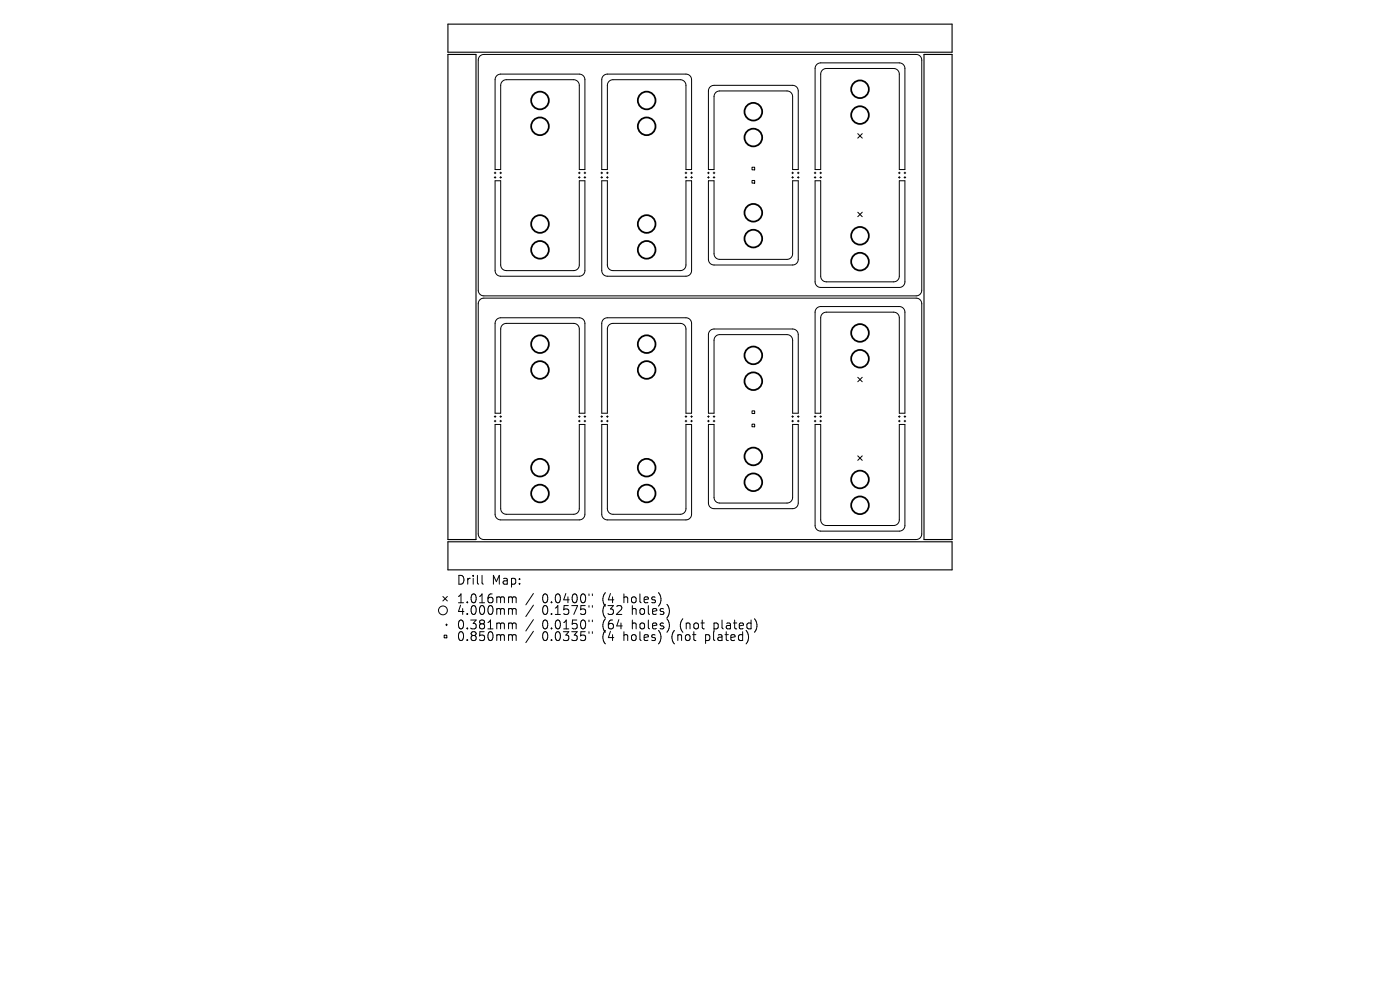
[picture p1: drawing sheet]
<svg xmlns="http://www.w3.org/2000/svg" width="297mm" height="210mm" viewBox="0 0 297 210" stroke-linecap="round" stroke-linejoin="round" font-family="sans-serif">
<defs><g id="words">
<g font-size="2.6">
<text x="96.8" y="124.3">Drill</text>
<text x="104.3" y="124.3">Map:</text>
<text x="96.8" y="128.2">1.016mm</text>
<text x="96.8" y="130.7">4.000mm</text>
<text x="115" y="128.2">0.0400&quot;</text>
<text x="115" y="130.7">0.1575&quot;</text>
<text x="127.9" y="128.2">(4</text>
<text x="127.9" y="130.7">(32</text>
<text x="132.5" y="128.2">holes)</text>
<text x="134.3" y="130.7">holes)</text>
<text x="96.8" y="133.8">0.381mm</text>
<text x="96.8" y="136.2">0.850mm</text>
<text x="115" y="133.8">0.0150&quot;</text>
<text x="115" y="136.2">0.0335&quot;</text>
<text x="127.9" y="133.8">(64</text>
<text x="127.9" y="136.2">(4</text>
<text x="132.5" y="136.2">holes)</text>
<text x="134.3" y="133.8">holes)</text>
<text x="142.9" y="136.2">(not</text>
<text x="144.7" y="133.8">(not</text>
<text x="150.2" y="136.2">plated)</text>
<text x="152" y="133.8">plated)</text>
</g>
</g></defs>
<g fill="none" stroke="#000" stroke-width=".21">
<path d="M101.8 12l.8-.4h91.8a1.19 1.19 0 0 1 1.1 1.1v48.9a1.19 1.19 0 0 1-1.1 1.2h-91.8a1.19 1.19 0 0 1-1.1-1.2v-48.9zM105.3 16.1l.9-.4h16.7a1.19 1.19 0 0 1 1.2 1.2v19.1h-1.2v-17.9a1.19 1.19 0 0 0-1.2-1.2h-14.3a1.19 1.19 0 0 0-1.2 1.2v17.9h-1.2v-19.1zM128 16.1l.8-.4h16.7a1.19 1.19 0 0 1 1.2 1.2v19.1h-1.2v-17.9a1.19 1.19 0 0 0-1.2-1.2h-14.3a1.19 1.19 0 0 0-1.2 1.2v17.9h-1.1v-19.1zM150.6 18.5l.9-.4h16.7a1.19 1.19 0 0 1 1.1 1.2v16.7h-1.1v-15.5a1.19 1.19 0 0 0-1.2-1.2h-14.3a1.19 1.19 0 0 0-1.2 1.2v15.5h-1.2v-16.7zM173.2 13.7l.9-.4h16.7a1.19 1.19 0 0 1 1.2 1.2v21.5h-1.2v-20.3a1.19 1.19 0 0 0-1.2-1.2h-14.3a1.19 1.19 0 0 0-1.2 1.2v20.3h-1.2v-21.5zM104.9 36.7h.3M104.9 37.6h.3M105 38.3h1.2v17.9a1.19 1.19 0 0 0 1.2 1.2h14.3a1.19 1.19 0 0 0 1.2-1.2v-17.9h1.2v19.1a1.19 1.19 0 0 1-1.2 1.2h-16.7a1.19 1.19 0 0 1-1.2-1.2zM105 36.5v.4M105 37.5v.3M106 36.7h.4M106 37.6h.4"/>
<path d="M106.2 36.5v.4M106.2 37.5v.3M122.7 36.7h.4M122.7 37.6h.4M122.9 36.5v.4M122.9 37.5v.3M123.9 36.7h.4M123.9 37.6h.4M124.1 36.5v.4M124.1 37.5v.3M127.5 36.7h.3M127.5 37.6h.3"/>
<path d="M127.7 38.3h1.1v17.9a1.19 1.19 0 0 0 1.2 1.2h14.3a1.19 1.19 0 0 0 1.2-1.2v-17.9h1.2v19.1a1.19 1.19 0 0 1-1.2 1.2h-16.7a1.19 1.19 0 0 1-1.1-1.2zM127.7 36.5v.4M127.7 37.5v.3M128.7 36.7h.3M128.7 37.6h.3M128.8 36.5v.4M128.8 37.5v.3M145.3 36.7h.4M145.3 37.6h.4M145.5 36.5v.4M145.5 37.5v.3M146.5 36.7h.4"/>
<path d="M146.5 37.6h.4M146.7 36.5v.4M146.7 37.5v.3M150.1 36.7h.4M150.1 37.6h.4M150.3 38.3h1.2v15.5a1.19 1.19 0 0 0 1.2 1.2h14.3a1.19 1.19 0 0 0 1.2-1.2v-15.5h1.1v16.7a1.19 1.19 0 0 1-1.1 1.2h-16.7a1.19 1.19 0 0 1-1.2-1.2zM150.3 36.5v.4M150.3 37.5v.3M151.3 36.7h.4M151.3 37.6h.4M151.5 36.5v.4M151.5 37.5v.3"/>
<path d="M159.5 35.5h.6v.5h-.6zM159.5 38.3h.6v.5h-.6zM168 36.7h.3M168 37.6h.3M168.2 36.5v.4M168.2 37.5v.3M169.2 36.7h.3M169.2 37.6h.3M169.3 36.5v.4M169.3 37.5v.3M172.7 36.7h.4M172.7 37.6h.4"/>
<path d="M172.9 38.3h1.2v20.3a1.19 1.19 0 0 0 1.2 1.2h14.3a1.19 1.19 0 0 0 1.2-1.2v-20.3h1.2v21.5a1.19 1.19 0 0 1-1.2 1.2h-16.7a1.19 1.19 0 0 1-1.2-1.2zM172.9 36.5v.4M172.9 37.5v.3M173.9 36.7h.4M173.9 37.6h.4M174.1 36.5v.4M174.1 37.5v.3M182 28.3l.9 1M182.9 28.3l-.9 1M190.6 36.7h.4M190.6 37.6h.4M190.8 36.5v.4"/>
<path d="M190.8 37.5v.3M191.8 36.7h.4M191.8 37.6h.4M192 36.5v.4M192 37.5v.3M182 45l.9 1M182.9 45l-.9 1M101.8 63.6l.8-.4h91.8a1.19 1.19 0 0 1 1.1 1.2v48.9a1.19 1.19 0 0 1-1.1 1.2h-91.8a1.19 1.19 0 0 1-1.1-1.2v-48.9zM105.3 67.8l.9-.4h16.7a1.19 1.19 0 0 1 1.2 1.2v19.1h-1.2v-17.9a1.19 1.19 0 0 0-1.2-1.2h-14.3a1.19 1.19 0 0 0-1.2 1.2v17.9h-1.2v-19.1zM128 67.8l.8-.4h16.7a1.19 1.19 0 0 1 1.2 1.2v19.1h-1.2v-17.9a1.19 1.19 0 0 0-1.2-1.2h-14.3a1.19 1.19 0 0 0-1.2 1.2v17.9h-1.1v-19.1zM150.6 70.2l.9-.4h16.7a1.19 1.19 0 0 1 1.1 1.2v16.7h-1.1v-15.5a1.19 1.19 0 0 0-1.2-1.2h-14.3a1.19 1.19 0 0 0-1.2 1.2v15.5h-1.2v-16.7zM173.2 65.4l.9-.4h16.7a1.19 1.19 0 0 1 1.2 1.2v21.5h-1.2v-20.3a1.19 1.19 0 0 0-1.2-1.2h-14.3a1.19 1.19 0 0 0-1.2 1.2v20.3h-1.2v-21.5z"/>
<path d="M104.9 88.4h.3M104.9 89.3h.3M105 90h1.2v17.9a1.19 1.19 0 0 0 1.2 1.2h14.3a1.19 1.19 0 0 0 1.2-1.2v-17.9h1.2v19.1a1.19 1.19 0 0 1-1.2 1.2h-16.7a1.19 1.19 0 0 1-1.2-1.2zM105 88.2v.3M105 89.1v.4M106 88.4h.4M106 89.3h.4M106.2 88.2v.3M106.2 89.1v.4M122.7 88.4h.4M122.7 89.3h.4M122.9 88.2v.3"/>
<path d="M122.9 89.1v.4M123.9 88.4h.4M123.9 89.3h.4M124.1 88.2v.3M124.1 89.1v.4M127.5 88.4h.3M127.5 89.3h.3M127.7 90h1.1v17.9a1.19 1.19 0 0 0 1.2 1.2h14.3a1.19 1.19 0 0 0 1.2-1.2v-17.9h1.2v19.1a1.19 1.19 0 0 1-1.2 1.2h-16.7a1.19 1.19 0 0 1-1.1-1.2zM127.7 88.2v.3M127.7 89.1v.4M128.7 88.4h.3M128.7 89.3h.3"/>
<path d="M128.8 88.2v.3M128.8 89.1v.4M145.3 88.4h.4M145.3 89.3h.4M145.5 88.2v.3M145.5 89.1v.4M146.5 88.4h.4M146.5 89.3h.4M146.7 88.2v.3M146.7 89.1v.4M150.1 88.4h.4M150.1 89.3h.4"/>
<path d="M150.3 90h1.2v15.5a1.19 1.19 0 0 0 1.2 1.2h14.3a1.19 1.19 0 0 0 1.2-1.2v-15.5h1.1v16.7a1.19 1.19 0 0 1-1.1 1.2h-16.7a1.19 1.19 0 0 1-1.2-1.2zM150.3 88.2v.3M150.3 89.1v.4M151.3 88.4h.4M151.3 89.3h.4M151.5 88.2v.3M151.5 89.1v.4M159.5 87.2h.6v.5h-.6zM159.5 90h.6v.5h-.6zM168 88.4h.3M168 89.3h.3M168.2 88.2v.3"/>
<path d="M168.2 89.1v.4M169.2 88.4h.3M169.2 89.3h.3M169.3 88.2v.3M169.3 89.1v.4M172.7 88.4h.4M172.7 89.3h.4M172.9 90h1.2v20.3a1.19 1.19 0 0 0 1.2 1.2h14.3a1.19 1.19 0 0 0 1.2-1.2v-20.3h1.2v21.5a1.19 1.19 0 0 1-1.2 1.2h-16.7a1.19 1.19 0 0 1-1.2-1.2zM172.9 88.2v.3M172.9 89.1v.4M173.9 88.4h.4M173.9 89.3h.4"/>
<path d="M174.1 88.2v.3M174.1 89.1v.4M182 80l.9 1M182 96.7l.9 1M182.9 80l-.9 1M182.9 96.7l-.9 1M190.6 88.4h.4M190.6 89.3h.4M190.8 88.2v.3M190.8 89.1v.4M191.8 88.4h.4M191.8 89.3h.4"/>
<path d="M192 88.2v.3M192 89.1v.4M94 126.5l.9 1M94.2 134.7h.6v.6h-.6zM94.5 132.5h.4M94.7 132.4v.3M94.9 126.5l-.9 1M102.3 122v1.7l.2 .2M108.2 126.6h.2l.3 .3M108.2 129.1l.4 .1 .1 .2M108.2 132.2h.2l.3 .2M108.2 134.6l.4 .1 .1 .2"/>
<path d="M108.7 126.9l.3-.3 .4 .1 .1 1.2M108.7 126.9v1M108.7 129.4v.9M108.7 132.4v1M108.7 134.9v1M108.7 129.4l.3-.3 .4 .1 .1 1.1M108.7 132.4l.3-.2h.4l.1 1.2M108.7 134.9l.3-.3 .4 .1 .1 1.2M113.2 125.9l-1.6 2.4M113.2 128.4l-1.6 2.4M113.2 131.4l-1.6 2.4M113.2 133.9l-1.6 2.4"/>
<path d="M124.9 126v.3M124.9 128.5v.3M124.9 131.5v.4M124.9 134v.4M125.7 126v.3M125.7 128.5v.3M125.7 131.5v.4M125.7 134v.4"/>
<circle cx="94" cy="129.5" r=".94"/>
</g>
<path d="M95 5.1h107v6h-107zM95 11.6h6v102.9h-6zM196 11.6h6v102.9h-6zM95 114.9h107v6h-107z" fill="none" stroke="#000" stroke-width=".24"/>
<g fill="none" stroke="#000" stroke-width=".38">
<circle cx="182.4" cy="18.9" r="1.88"/>
<circle cx="114.6" cy="26.8" r="1.88"/>
<circle cx="114.6" cy="21.3" r="1.88"/>
<circle cx="137.2" cy="26.8" r="1.88"/>
<circle cx="137.2" cy="21.3" r="1.88"/>
<circle cx="159.8" cy="29.2" r="1.88"/>
<circle cx="159.8" cy="23.7" r="1.88"/>
<circle cx="182.4" cy="24.4" r="1.88"/>
<circle cx="114.6" cy="47.5" r="1.88"/>
<circle cx="114.6" cy="53" r="1.88"/>
<circle cx="137.2" cy="53" r="1.88"/>
<circle cx="137.2" cy="47.5" r="1.88"/>
<circle cx="159.8" cy="45.1" r="1.88"/>
<circle cx="159.8" cy="50.6" r="1.88"/>
<circle cx="182.4" cy="50" r="1.88"/>
<circle cx="182.4" cy="55.5" r="1.88"/>
<circle cx="114.6" cy="73" r="1.88"/>
<circle cx="114.6" cy="78.5" r="1.88"/>
<circle cx="137.2" cy="73" r="1.88"/>
<circle cx="137.2" cy="78.5" r="1.88"/>
<circle cx="159.8" cy="75.4" r="1.88"/>
<circle cx="182.4" cy="76.1" r="1.88"/>
<circle cx="182.4" cy="70.6" r="1.88"/>
<circle cx="114.6" cy="99.2" r="1.88"/>
<circle cx="137.2" cy="99.2" r="1.88"/>
<circle cx="159.8" cy="80.9" r="1.88"/>
<circle cx="159.8" cy="96.8" r="1.88"/>
<circle cx="114.6" cy="104.7" r="1.88"/>
<circle cx="137.2" cy="104.7" r="1.88"/>
<circle cx="159.8" cy="102.3" r="1.88"/>
<circle cx="182.4" cy="101.7" r="1.88"/>
<circle cx="182.4" cy="107.2" r="1.88"/>
</g>
<use href="#words"/>
</svg>
